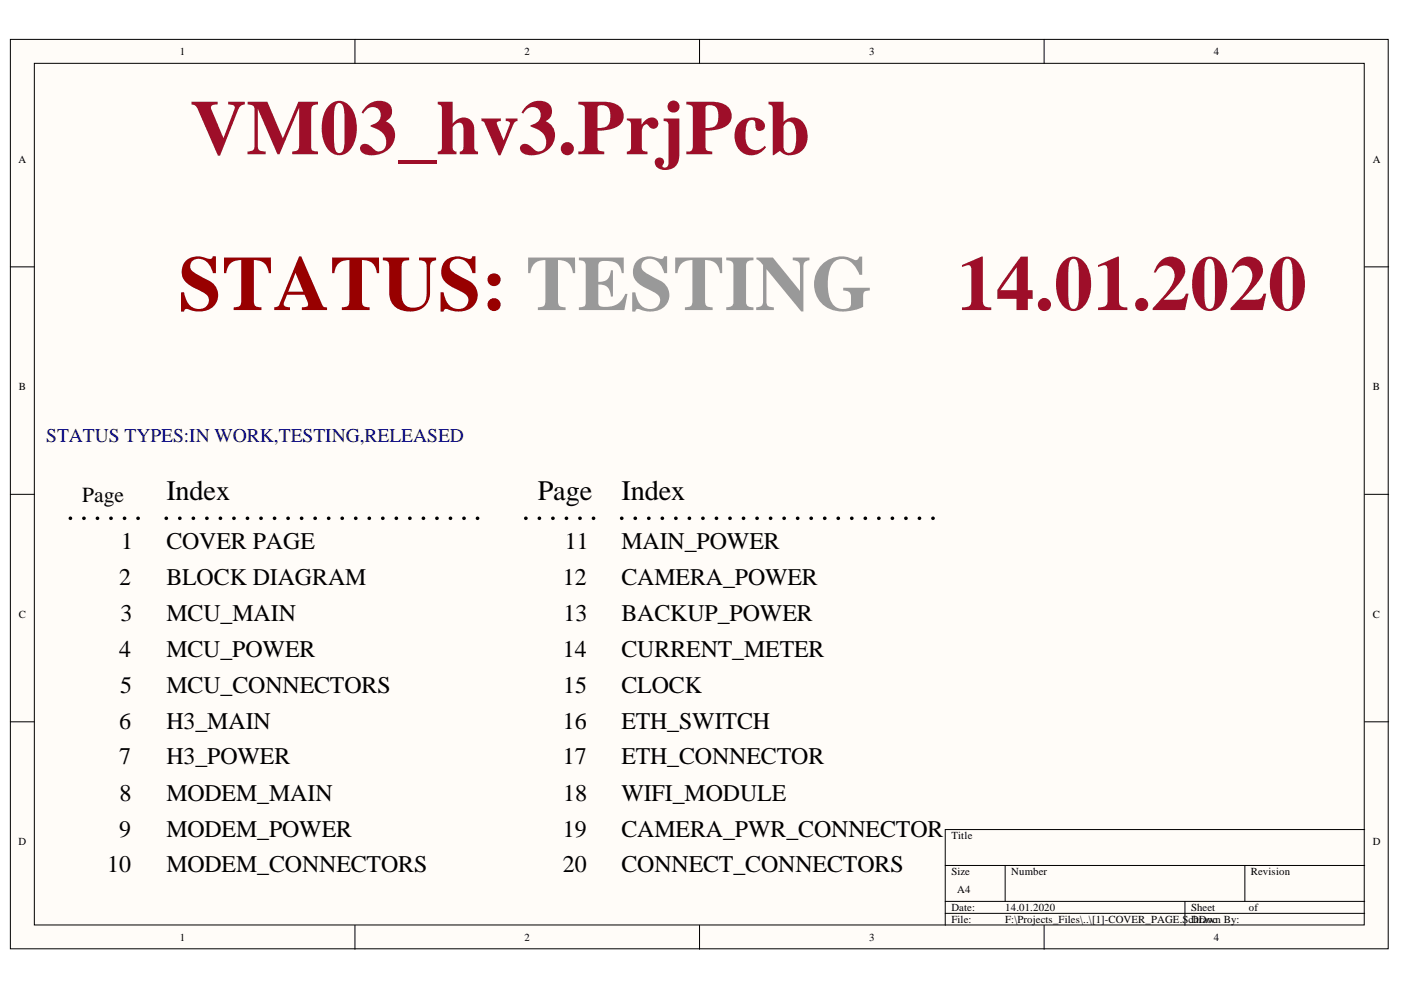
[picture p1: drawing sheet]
<svg xmlns="http://www.w3.org/2000/svg" width="297mm" height="210mm" viewBox="0 0 297 210" stroke-linecap="round" stroke-linejoin="round" font-family="sans-serif">
<defs><g id="words">
<g font-size="16.5" fill="#9e0e29">
<text x="40.3" y="32.7">VM03_hv3.PrjPcb</text>
<text x="202.9" y="65.7">14.01.2020</text>
</g>
<text font-size="16.5" fill="#980000" x="37.8" y="65.7">STATUS: TESTING</text>
<g font-size="6">
<text x="35.3" y="106">Index</text>
<text x="114" y="106">Page</text>
<text x="131.8" y="106">Index</text>
</g>
<g font-size="5.1">
<text x="25.7" y="116.4">1</text>
<text x="35.3" y="116.4">COVER PAGE</text>
<text x="119.8" y="116.4">11</text>
<text x="131.8" y="116.4">MAIN_POWER</text>
<text x="25.3" y="124">2</text>
<text x="35.3" y="124">BLOCK DIAGRAM</text>
<text x="119.3" y="124">12</text>
<text x="131.8" y="124">CAMERA_POWER</text>
<text x="25.5" y="131.6">3</text>
<text x="35.3" y="131.6">MCU_MAIN</text>
<text x="119.5" y="131.6">13</text>
<text x="131.8" y="131.6">BACKUP_POWER</text>
<text x="25.3" y="139.3">4</text>
<text x="35.3" y="139.3">MCU_POWER</text>
<text x="119.3" y="139.3">14</text>
<text x="131.8" y="139.3">CURRENT_METER</text>
<text x="25.5" y="146.9">5</text>
<text x="35.3" y="146.9">MCU_CONNECTORS</text>
<text x="119.4" y="146.9">15</text>
<text x="131.8" y="146.9">CLOCK</text>
<text x="25.3" y="154.5">6</text>
<text x="35.3" y="154.5">H3_MAIN</text>
<text x="119.3" y="154.5">16</text>
<text x="131.8" y="154.5">ETH_SWITCH</text>
<text x="25.3" y="162.1">7</text>
<text x="35.3" y="162.1">H3_POWER</text>
<text x="119.3" y="162.1">17</text>
<text x="131.8" y="162.1">ETH_CONNECTOR</text>
<text x="25.4" y="169.8">8</text>
<text x="35.3" y="169.8">MODEM_MAIN</text>
<text x="119.4" y="169.8">18</text>
<text x="131.8" y="169.8">WIFI_MODULE</text>
<text x="25.3" y="177.4">9</text>
<text x="35.3" y="177.4">MODEM_POWER</text>
<text x="119.3" y="177.4">19</text>
<text x="131.8" y="177.4">CAMERA_PWR_CONNECTOR</text>
<text x="22.7" y="185">10</text>
<text x="35.3" y="185">MODEM_CONNECTORS</text>
<text x="119.3" y="185">20</text>
<text x="131.8" y="185">CONNECT_CONNECTORS</text>
</g>
<text font-size="4.6" x="17.4" y="106.4">Page</text>
<text font-size="4.1" fill="#000080" x="9.8" y="93.8">STATUS TYPES:IN WORK,TESTING,RELEASED</text>
<g font-size="2.3">
<text x="38.1" y="11.7">1</text>
<text x="111.2" y="11.7">2</text>
<text x="184.3" y="11.7">3</text>
<text x="257.4" y="11.7">4</text>
<text x="3.9" y="34.5">A</text>
<text x="291.1" y="34.5">A</text>
<text x="4" y="82.7">B</text>
<text x="291.1" y="82.7">B</text>
<text x="4" y="131">C</text>
<text x="291.1" y="131">C</text>
<text x="3.9" y="179.2">D</text>
<text x="201.7" y="177.9">Title</text>
<text x="291.1" y="179.2">D</text>
<text x="201.7" y="185.6">Size</text>
<text x="214.4" y="185.6">Number</text>
<text x="265.2" y="185.6">Revision</text>
<text x="203" y="189.4">A4</text>
<text x="201.7" y="193.2">Date:</text>
<text x="201.7" y="195.7">File:</text>
<text x="213.1" y="193.2">14.01.2020</text>
<text x="213.1" y="195.7">F:\Projects_Files\..\[1]-COVER_PAGE.Schrawn By:</text>
<text x="252.5" y="193.2">Sheet</text>
<text x="252.5" y="195.7">DDoc</text>
<text x="264.8" y="193.2">of</text>
<text x="38.1" y="199.5">1</text>
<text x="111.2" y="199.5">2</text>
<text x="184.3" y="199.5">3</text>
<text x="257.4" y="199.5">4</text>
</g>
</g></defs>
<g fill="#fffcf8" stroke="#000" stroke-width=".21">
<path d="M2.2 8.4h292.1v192.8h-292.1z"/>
<path d="M7.3 13.4h281.9v182.7h-281.9z"/>
</g>
<g fill="none" stroke="#000" stroke-width=".21">
<path d="M75.3 8.4v5M148.3 8.4v5M221.4 8.4v5M2.2 56.6h5.1M289.3 56.6h5.1M2.2 104.8h5.1M289.3 104.8h5.1M2.2 153h5.1M289.3 153h5.1M289.3 175.9h-88.9v20.3M75.3 196.2v5.1M148.3 196.2v5.1"/>
<path d="M200.4 183.5h88.9M200.4 191.1h88.9M200.4 193.7h88.9M213.1 183.5v7.6M221.4 196.2v5.1M251.2 191.1v5.1M263.9 183.5v7.6"/>
</g>
<path d="M14.9 109.9h15.3M35.2 109.9h66.1M111.5 109.9h15.2M131.8 109.9h66.1" fill="none" stroke="#000" stroke-width=".76" stroke-dasharray="0 2.8"/>
<use href="#words"/>
</svg>
